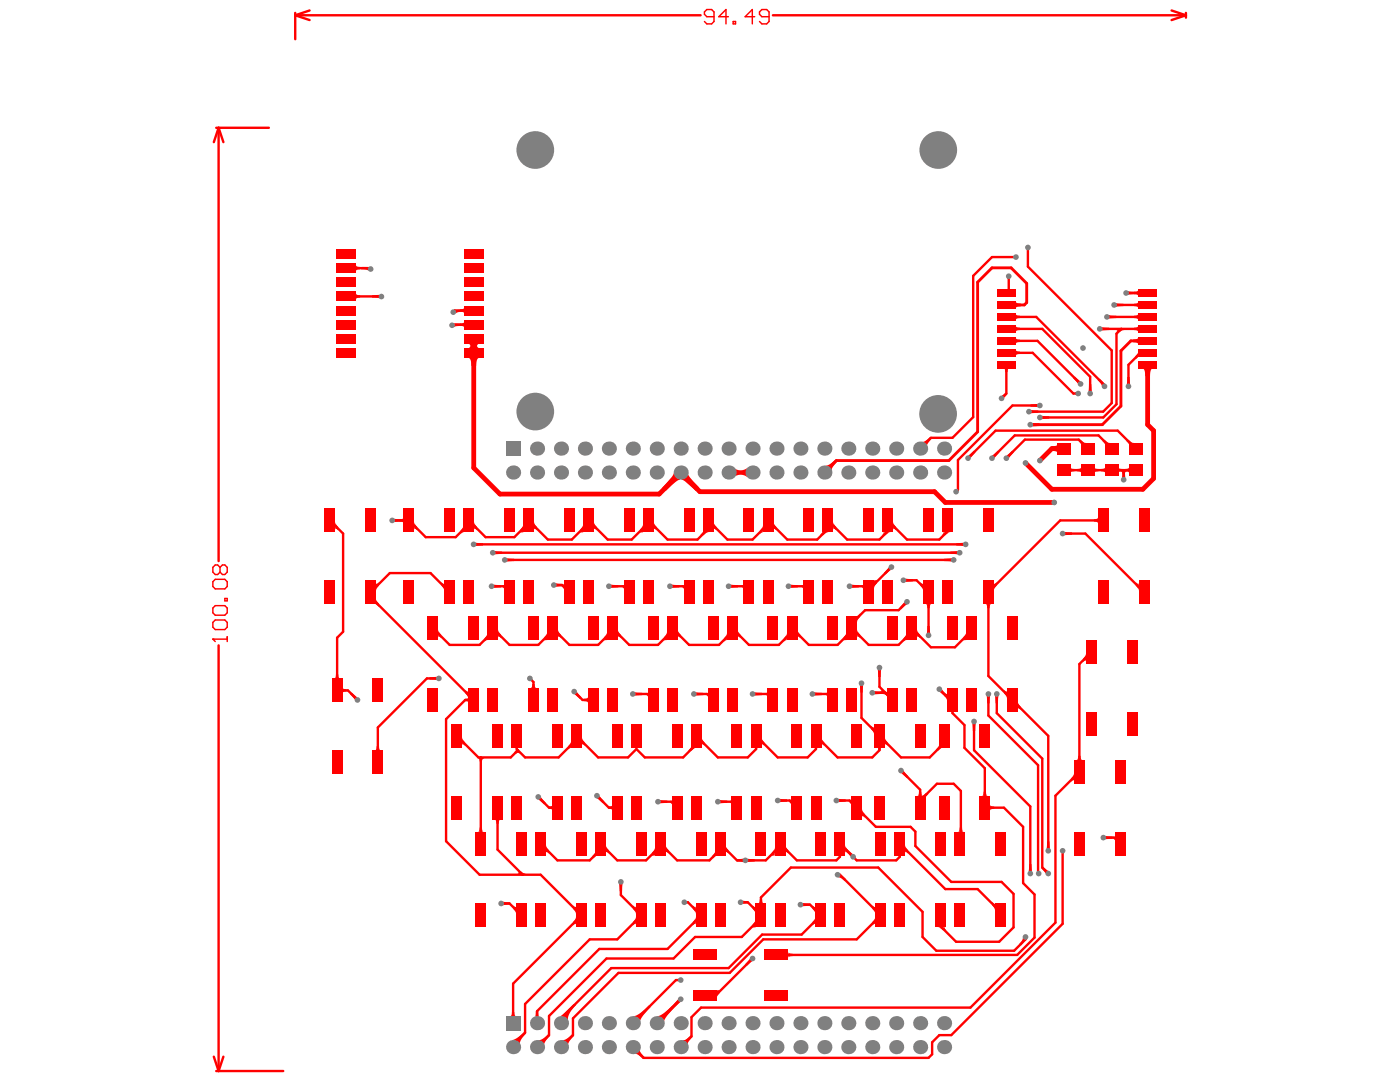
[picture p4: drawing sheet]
<svg xmlns="http://www.w3.org/2000/svg" width="279mm" height="216mm" viewBox="0 0 279 216" stroke-linecap="round" stroke-linejoin="round" font-family="sans-serif">
<g fill="#f00">
<path d="M67 134.6h.5l.1 .6 .3 .2h-1.2l.3-.2z"/>
<path d="M68.3 137.2l.2 .2 .7 .1v.5l-.7 .1-.2 .3z"/>
<path d="M69.9 138.5l.3-.3 1.1 .9-.5 .5z"/>
<path d="M72.2 53.3h1.4l-.1 .7a1.9 1.9 0 0 0-1.4-.3z"/>
<path d="M79.7 103.6l.6-.1 .3-.3v1.2l-.3-.2-.6-.1z"/>
<path d="M87.5 125.6l.1 .5 .4 .5v.7a.32 .32 0 0 0-.2-.3 .32 .32 0 0 0-.3 .2z"/>
<path d="M92.8 139.4l.7-.2v.9l-.7-.2z"/>
<path d="M92.9 137.7a.32 .32 0 0 0 .2 .3 .32 .32 0 0 0 .3-.2l.1 1.6-.2-.5-.4-.5z"/>
<path d="M91.8 64.5h.6l.2-.3v1.2l-.2-.3-.6-.1z"/>
<path d="M91.8 61.7l.6-.1 .2-.2v1.2l-.2-.3-.6-.1z"/>
<path d="M95.7 165.1h.5l.1 .7 .2 .2h-1.1l.2-.2z"/>
<path d="M97.3 126.3v1.4l-.6 .3a1.39 1.39 0 0 1 .4-1.2z"/>
<path d="M94.9 108.3l1.5 .1v.5l-1.5 .1z"/>
<path d="M100.4 179.9l1.3 .1v.5l-1.3 .2z"/>
<path d="M98.7 163.5h1.2l-.3 .3-.1 .6h-.4l-.1-.6z"/>
<path d="M99.4 125.6l.1 .5 .5 .5v.7a.32 .32 0 0 0-.2-.3 .32 .32 0 0 0-.4 .2z"/>
<path d="M98.8 109.9l1.4 .2v.4l-1.4 .2z"/>
<path d="M103 149.6l.5-.1 .2 .9-.4-.2-.3 .2-.4-.3z"/>
<path d="M107.4 207.5a2.1 2.1 0 0 0 1.5-.7l.5-.4 .3 .3a2.83 2.83 0 0 0-1.1 2z"/>
<path d="M106.9 201.8h.5l.2 1h-.8z"/>
<path d="M109 168.6l.1 .5 .4 .5v.7a.32 .32 0 0 0-.2-.3 .32 .32 0 0 0-.3 .2z"/>
<path d="M109.2 126v1.7l-.6 .1a1.38 1.38 0 0 1 .5-1.2z"/>
<path d="M111.4 125.6l.1 .5 .4 .5v.7a.32 .32 0 0 0-.2-.3 .32 .32 0 0 0-.3 .2z"/>
<path d="M110.9 116.3l1.3 .2v.5l-1.3 .1z"/>
<path d="M115 182.9v1.7a.2 .2 0 0 0-.2-.3 .2 .2 0 0 0-.2 .2l-.2 .1a1.39 1.39 0 0 1 .4-1.2z"/>
<path d="M114.6 138.6l.6-.6 .9 1.1-.4 .4z"/>
<path d="M120.9 168.6l.2 .5 .4 .5v.7a.32 .32 0 0 0-.2-.3 .32 .32 0 0 0-.4 .2z"/>
<path d="M121.2 126v1.7l-.6 .1a1.38 1.38 0 0 1 .4-1.2z"/>
<path d="M123.5 176.4h.8l-.2 1.4h-.4z"/>
<path d="M121.5 160.9l.6-.2v.9l-.6-.2z"/>
<path d="M123.3 125.6l.1 .5 .5 .5v.7a.32 .32 0 0 0-.3-.3 .32 .32 0 0 0-.3 .2z"/>
<path d="M126.7 210.3l1-1-.1 .1a2.52 2.52 0 0 0 1 1.5l-.3 .4a2.21 2.21 0 0 0-1.6-1z"/>
<path d="M126.9 182.9v1.7a.2 .2 0 0 0-.1-.3 .2 .2 0 0 0-.3 .2l-.2 .1a1.39 1.39 0 0 1 .5-1.2z"/>
<path d="M126.7 138.1l1.5 .1v.5l-1.5 .1z"/>
<path d="M135.3 199.4l.5 .5-1 1-.5-.4z"/>
<path d="M135.2 125.6l.2 .5 .4 .5v.7a.32 .32 0 0 0-.2-.3 .32 .32 0 0 0-.4 .2z"/>
<path d="M138.9 182.9v1.7a.2 .2 0 0 0-.2-.3 .2 .2 0 0 0-.2 .2l-.2 .1a1.39 1.39 0 0 1 .4-1.2z"/>
<path d="M137.9 148.7l1.2 .5-.5 .1-.6 .5h-.7l.6-.7z"/>
<path d="M138.9 138.1l1.4 .1v.5l-1.4 .1z"/>
<path d="M143 197.6l.6-.1a1.39 1.39 0 0 1-.4 1.3l-.2 .5z"/>
<path d="M144.8 168.6l.1 .5 .5 .5v.7a.32 .32 0 0 0-.3-.3 .32 .32 0 0 0-.3 .2z"/>
<path d="M145.1 126.3v1.4l-.6 .3a1.39 1.39 0 0 1 .4-1.2z"/>
<path d="M147.2 125.6l.1 .5 .5 .5v.7a.32 .32 0 0 0-.3-.3 .32 .32 0 0 0-.3 .2z"/>
<path d="M149.6 191.3l.5 .5-1.1 .9-.3-.3z"/>
<path d="M150.8 183.4v1.6l-.6 .1a1.38 1.38 0 0 1 .5-1.2z"/>
<path d="M149.2 171.3l1.4 .1v.5l-1.4 .1z"/>
<path d="M150.6 138.1l1.5 .1v.5l-1.5 .1z"/>
<path d="M157.3 189.9l.2 .3 .7 .1v.5l-.7 .1-.2 .2z"/>
<path d="M156.7 168.6l.2 .5 .4 .5v.7a.32 .32 0 0 0-.2-.3 .32 .32 0 0 0-.3 .2z"/>
<path d="M157.8 159.6l.1 .1 .1-.1v1l-.6-.7z"/>
<path d="M157 126.3v1.4l-.6 .3a1.39 1.39 0 0 1 .5-1.2z"/>
<path d="M159.1 125.6l.2 .5 .4 .5v.7a.32 .32 0 0 0-.2-.3 .32 .32 0 0 0-.4 .2z"/>
<path d="M162.7 182.9v1.7a.2 .2 0 0 0-.1-.3 .2 .2 0 0 0-.2 .2l-.2 .1a1.39 1.39 0 0 1 .4-1.2z"/>
<path d="M160.2 180.1l1.4 .2v.5l-1.4 .1z"/>
<path d="M164.8 92.9h.1a3.3 3.3 0 0 0 1.8-1.2l.4 .4a2.94 2.94 0 0 0-1.2 2z"/>
<path d="M168.7 168.6l.1 .5 .5 .5v.7a.32 .32 0 0 0-.3-.3 .32 .32 0 0 0-.3 .2z"/>
<path d="M169.7 159.6l.2 .1v-.1v1l-.5-.7z"/>
<path d="M169 126l-.1 1.7-.5 .1a1.38 1.38 0 0 1 .4-1.2z"/>
<path d="M174.7 182.9v1.7a.2 .2 0 0 0-.1-.3 .2 .2 0 0 0-.3 .2l-.2 .1a1.39 1.39 0 0 1 .4-1.2z"/>
<path d="M173.9 144.9a.32 .32 0 0 0 .2 .2 .32 .32 0 0 0 .3-.1l.1 1.6-.2-.5-.4-.6z"/>
<path d="M171.6 136.8h.7l-.1 1.4h-.5z"/>
<path d="M175.2 149.2h.7l-.1 .5h-.5z"/>
<path d="M176.9 138.1l.1 .1 .1-.1v1l-.6-.7z"/>
<path d="M175.8 137.7l1.1 .4 .3 .3-.3 .4-.9-.3-.4-.5h.1a.18 .18 0 0 0 .2-.1 .18 .18 0 0 0-.1-.2z"/>
<path d="M175.1 133.6h.8l-.1 1.5h-.5z"/>
<path d="M176.1 106.2h1.7l-.5 .2-.6 .4h-.7a.32 .32 0 0 0 .3-.2 .32 .32 0 0 0-.1-.4z"/>
<path d="M180.6 168.6l.2 .5 .4 .5v.7a.32 .32 0 0 0-.2-.3 .32 .32 0 0 0-.4 .2z"/>
<path d="M179.9 154.3l.5-.5 .9 1.1-.3 .3z"/>
<path d="M180.9 126.3v1.4l-.6 .3a1.39 1.39 0 0 1 .5-1.2z"/>
<path d="M180.7 115.4l1.5 .1v.5l-1.5 .2z"/>
<path d="M183.4 158h.5l.1 .6 .2 .2h-1.2l.3-.2z"/>
<path d="M183 125.6l.2 .5 .4 .5v.7a.32 .32 0 0 0-.2-.3 .32 .32 0 0 0-.4 .2z"/>
<path d="M185.1 124.9h.4l.2 1.4h-.8z"/>
<path d="M184 88.2h.1a2.52 2.52 0 0 0 1.5-1l.4 .3a2.52 2.52 0 0 0-1 1.5v.1z"/>
<path d="M187.1 185h1.7a.19 .19 0 0 0-.3 .2 .19 .19 0 0 0 .2 .2l.1 .2a1.39 1.39 0 0 1-1.2-.4z"/>
<path d="M187.3 148.5l1 .7-.4 .1-.7 .5-.4-.2 .5-.7z"/>
<path d="M188.4 138.2a.32 .32 0 0 0 .3 .2 .32 .32 0 0 0 .3-.1v1.6l-.1-.5-.5-.6z"/>
<path d="M187.5 138.1l.5-.5 .9 1.1-.3 .3z"/>
<path d="M188.5 111.5l1.4-.1v.7l-1.4-.1z"/>
<path d="M188.1 106.2h1.6l-.5 .2-.5 .4h-.7a.32 .32 0 0 0 .3-.2 .32 .32 0 0 0-.1-.4z"/>
<path d="M191.5 165.1h.5l.1 .7 .3 .2h-1.2l.2-.2z"/>
<path d="M192.8 126v1.7l-.5 .1a1.38 1.38 0 0 1 .4-1.2z"/>
<path d="M190.9 108.4l1.4-.1v.7l-1.4-.1z"/>
<path d="M196.3 158h.5l.1 .6 .2 .2h-1.2l.3-.2z"/>
<path d="M198 180l.4 .3h.2v1.4l-.2-.5-.4-.6z"/>
<path d="M200.4 137.7a.32 .32 0 0 0 .2 .3 .32 .32 0 0 0 .4-.2v1.6l-.2-.5-.4-.5z"/>
<path d="M200.2 73.4h1.2l-.2 .2-.1 .6h-.5l-.1-.6z"/>
<path d="M204.1 187.1l.6 .4-.9 1.1-.4-.2 .1-.2a1.39 1.39 0 0 0 .6-1.1z"/>
<path d="M202.7 69.8l.2 .3 .7 .1v.4l-.7 .1-.2 .3z"/>
<path d="M202.7 65l.2 .3 .7 .1v.5l-.7 .1-.2 .2z"/>
<path d="M202.7 60.2l.3 .3 .7 .1v.5a.92 .92 0 0 0-.9 .3z"/>
<path d="M207.8 173.3l.4-.4 1 .8-.6 .6z"/>
<path d="M208 82.9l1.4 .2v.4l-1.4 .2z"/>
<path d="M206 84.4h1.5v.6l-1.5 .1z"/>
<path d="M205.8 81.8l1.4 .1v.5l-1.4 .1z"/>
<path d="M205.7 80.7l1.4-.2v.8l-1.4-.1z"/>
<path d="M209.9 89h.8l.3-.3v1.6l-.3-.2-.8-.1z"/>
<path d="M216.7 130.3v1.7a.2 .2 0 0 0-.1-.2 .2 .2 0 0 0-.2 .1l-.2 .2a1.39 1.39 0 0 1 .4-1.2z"/>
<path d="M215.2 88l.5-.3 .6 .6h.4l-.9 .7a.59 .59 0 0 0-.3-.7z"/>
<path d="M218.3 103.6l.6-.1 .2-.3v1.2l-.2-.2-.6-.1z"/>
<path d="M219 75.8l.5-.2 .9 .9-.5 .5-.2-.5z"/>
<path d="M217.3 76.7h.5l.1 1.4h-.7z"/>
<path d="M222.7 65.9l1.1-.5 .6 .5-.5 .1-.4 .3h-.7l.1-.1a.18 .18 0 0 0 .1-.2 .18 .18 0 0 0-.3-.1z"/>
<path d="M221.3 62.9l1.5 .1v.5l-1.5 .1z"/>
<path d="M222.8 60.5l1.4 .1v.5l-1.4 .1z"/>
<path d="M224.8 88l.4-.3 .7 .6h.4l-1 .7a.59 .59 0 0 0-.2-.7z"/>
<path d="M225 75.2h.4l.2 1.5h-.8z"/>
<path d="M226.3 65.4l.6-.1 .2-.3v1.2l-.2-.2-.6-.1z"/>
<path d="M226.3 60.6l.6-.1 .2-.2v1.1l-.2-.2-.6-.1z"/>
<path d="M226.3 58.2l.6-.1 .2-.2v1.2l-.2-.3-.6-.1z"/>
<path d="M225.2 58.1l1.4 .1v.5l-1.4 .1z"/>
<path d="M66.9 104.1l.2 .5 .4 .5v.7a.32 .32 0 0 0-.2-.3 .32 .32 0 0 0-.4 .2z"/>
<path d="M75 116.3a.2 .2 0 0 0 .2 .2 .2 .2 0 0 0 .2-.1l.2-.2a1.39 1.39 0 0 1-.4 1.2l-.2 .5z"/>
<path d="M75 119.4l.1 .4 .5 .6v.7l-.7-.6h-.3z"/>
<path d="M82.7 104.1l.1 .5 .5 .5v.7a.32 .32 0 0 0-.3-.3 .32 .32 0 0 0-.3 .2z"/>
<path d="M88.1 116.2a.32 .32 0 0 0 .2 .3 .32 .32 0 0 0 .4-.1v1.5l-.2-.5-.4-.5z"/>
<path d="M92.2 147.1l.2 .5 .4 .5v.7a.32 .32 0 0 0-.2-.3 .32 .32 0 0 0-.4 .2z"/>
<path d="M92.5 104.8v1.4l-.6 .3a1.39 1.39 0 0 1 .5-1.2z"/>
<path d="M95.5 151.4l.5-.5 .7 .5-.4 .1-.1 .4h-.5v-.4z"/>
<path d="M102.4 180.7a.32 .32 0 0 0 .3 .3 .32 .32 0 0 0 .3-.2v1.6l-.1-.5-.5-.5z"/>
<path d="M103.3 173.9h.7l.4 .3 .5 .1-.6 .5-1-.5a.18 .18 0 0 0 .2-.1 .18 .18 0 0 0-.1-.2z"/>
<path d="M104.4 104.6v1.6l-.5 .1a1.38 1.38 0 0 1 .4-1.2z"/>
<path d="M107.5 159.6l.5-.5 .9 1.1-.3 .3z"/>
<path d="M106.6 104.1l.1 .5 .5 .5v.7a.32 .32 0 0 0-.3-.3 .32 .32 0 0 0-.3 .2z"/>
<path d="M112 116.9l.4-.3 .1 .1 .1-.1v1z"/>
<path d="M114.4 180.7a.32 .32 0 0 0 .2 .3 .32 .32 0 0 0 .4-.2v1.6l-.2-.5-.4-.5z"/>
<path d="M116.5 139.4l.6-.1 .2-.2v1.2l-.2-.3-.6-.1z"/>
<path d="M116.1 147.1l.2 .5 .4 .5v.7a.32 .32 0 0 0-.2-.3 .32 .32 0 0 0-.4 .2z"/>
<path d="M116.4 104.6v1.6l-.6 .1a1.38 1.38 0 0 1 .4-1.2z"/>
<path d="M118.8 169.8l.7 .9a.6 .6 0 0 0-.8 .3l-.3 .3-.2-.5 .5-.6z"/>
<path d="M119.2 159.3l.5-.5 .9 1.1-.3 .4z"/>
<path d="M118.5 104.1l.2 .5 .4 .5v.7a.32 .32 0 0 0-.2-.3 .32 .32 0 0 0-.4 .2z"/>
<path d="M121.9 116.6l1.5 .1v.5l-1.5 .1z"/>
<path d="M126.3 180.7a.32 .32 0 0 0 .3 .3 .32 .32 0 0 0 .3-.2v1.6l-.1-.5-.5-.5z"/>
<path d="M128.3 104.6v1.6l-.5 .1a1.38 1.38 0 0 1 .4-1.2z"/>
<path d="M130.7 169v1.7l-.6 .1a1.38 1.38 0 0 1 .5-1.2z"/>
<path d="M130.5 104.1l.1 .5 .4 .5v.7a.32 .32 0 0 0-.2-.3 .32 .32 0 0 0-.3 .2z"/>
<path d="M134.1 116.6l1.5 .1v.5l-1.5 .1z"/>
<path d="M138.3 180.7a.32 .32 0 0 0 .2 .3 .32 .32 0 0 0 .3-.2l.1 1.6-.2-.5-.4-.5z"/>
<path d="M140 147.1l.2 .5 .4 .5v.7a.32 .32 0 0 0-.2-.3 .32 .32 0 0 0-.4 .2z"/>
<path d="M142.7 169.8l.7 .9a.6 .6 0 0 0-.8 .3l-.3 .3-.2-.5 .5-.6z"/>
<path d="M142.4 104.1l.2 .5 .4 .5v.7a.32 .32 0 0 0-.2-.3 .32 .32 0 0 0-.4 .2z"/>
<path d="M145.8 116.6l1.5 .1v.5l-1.5 .1z"/>
<path d="M150.2 180.7a.32 .32 0 0 0 .2 .3 .32 .32 0 0 0 .4-.2v1.6l-.1-.5-.5-.5z"/>
<path d="M154.6 169v1.7l-.6 .1a1.38 1.38 0 0 1 .5-1.2z"/>
<path d="M154.4 104.1l.1 .5 .4 .5v.7a.32 .32 0 0 0-.2-.3 .32 .32 0 0 0-.3 .2z"/>
<path d="M157.8 116.6l1.4 .1v.5l-1.4 .1z"/>
<path d="M162.2 180.7a.32 .32 0 0 0 .2 .3 .32 .32 0 0 0 .3-.2v1.6l-.1-.5-.4-.5z"/>
<path d="M163.9 147.1l.2 .5 .4 .5v.7a.32 .32 0 0 0-.2-.3 .32 .32 0 0 0-.4 .2z"/>
<path d="M166.3 104.1l.1 .5 .5 .5v.7a.32 .32 0 0 0-.2-.3 .32 .32 0 0 0-.4 .2z"/>
<path d="M164.2 105.7l1.2 .5-.5 .1-.6 .5h-.7l.6-.7z"/>
<path d="M168.8 169.8l.3-.3 1.1 .9-.5 .5z"/>
<path d="M174.1 180.7a.32 .32 0 0 0 .2 .3 .32 .32 0 0 0 .4-.2v1.6l-.2-.5-.4-.5z"/>
<path d="M172 161.4l.2 .5 .4 .6v.6a.32 .32 0 0 0-.2-.2 .32 .32 0 0 0-.4 .1z"/>
<path d="M174.4 115.8l.6-.1a1.38 1.38 0 0 1-.4 1.2l-.2 .6z"/>
<path d="M176.6 147.1l.1 .5 .5 .5v.7a.32 .32 0 0 0-.3-.3 .32 .32 0 0 0-.3 .2z"/>
<path d="M177.3 113.2l.6 .5-1.2 .9-.3-.3z"/>
<path d="M178.2 104.1l.2 .5 .4 .5v.7a.32 .32 0 0 0-.2-.3 .32 .32 0 0 0-.3 .2z"/>
<path d="M180.4 120.1l.6 .5-1.1 1-.4-.4z"/>
<path d="M183.7 158.8h.5l.6-.6 .5 .2-.6 .7v.4z"/>
<path d="M183.7 116.2a.32 .32 0 0 0 .2 .3 .32 .32 0 0 0 .3-.1v1.5l-.1-.5-.4-.5z"/>
<path d="M184.7 120.6h1.2l-.3 .2-.1 .6h-.4l-.1-.6z"/>
<path d="M196.9 138.9h.7l-.1 1.4h-.5z"/>
<path d="M196.7 120.6h1.2l-.3 .2-.1 .6h-.5l-.1-.6z"/>
<path d="M198.6 138.9h.7l-.1 1.4h-.5z"/>
<path d="M198.3 116.3a.2 .2 0 0 0 .1 .2 .2 .2 0 0 0 .3-.1l.2-.2a1.39 1.39 0 0 1-.4 1.2l-.2 .5z"/>
<path d="M200 78.9l.7-.5 .3 .3-.6 .7z"/>
<path d="M198 90.9l1.1-1 .4 .4-1 1.1z"/>
<path d="M203.1 139.9l.1 .5 .5 .6v.7a.32 .32 0 0 0-.3-.3 .32 .32 0 0 0-.3 .1z"/>
<path d="M202.7 67.4l.2 .3 .7 .1v.5h-.7l-.2 .3z"/>
<path d="M202.7 62.6l.2 .3 .7 .1v.5l-.7 .1-.2 .2z"/>
<path d="M214.4 154.2v1.7a.2 .2 0 0 0-.2-.2 .2 .2 0 0 0-.2 .1l-.2 .2a1.39 1.39 0 0 1 .4-1.3z"/>
<path d="M215.2 150.8h.5v.6l.3 .2h-1.2l.3-.2z"/>
<path d="M215 93.6l.6-.1 .2-.3v1.2l-.2-.3-.6-.1z"/>
<path d="M213.6 93.2l.2 .3 .6 .1v.4l-.6 .1-.2 .3z"/>
<path d="M214.2 75.5l.3-.4 1.1 1-.5 .5z"/>
<path d="M219.7 93.6l.7-.1 .2-.3v1.2l-.2-.3-.7-.1z"/>
<path d="M218.4 93.2l.2 .3 .6 .1v.4l-.6 .1-.2 .3z"/>
<path d="M223.2 93.2l.2 .3 .6 .1v.4l-.6 .1-.2 .3z"/>
<path d="M224 93.9h.5l.1 1.4h-.7z"/>
<path d="M226.7 116.2a.32 .32 0 0 0 .2 .3 .32 .32 0 0 0 .3-.1l.1 1.5-.2-.5-.4-.5z"/>
<path d="M226.3 63l.6-.1 .2-.3v1.2l-.2-.2-.6-.1z"/>
<path d="M226.2 67.7a.92 .92 0 0 0 .9-.3v1.3l-.2-.3-.7-.1z"/>
<path d="M227.1 70l.7 1a.57 .57 0 0 0-.8 .3l-.3 .3-.1-.5 .5-.6z"/>
<path d="M71 58.5l.3 .3 .6 .1v.5l-.6 .1-.3 .2z"/>
<path d="M71 52.9l.3 .3 .6 .1v.4l-.6 .1-.3 .3z"/>
<path d="M75.2 148.9h.4l.1 .6 .3 .2h-1.2l.3-.2z"/>
<path d="M85.7 135.1l1.5-.1v.7l-1.5-.1z"/>
<path d="M78.7 103.5l1.4 .1v.5l-1.4 .1z"/>
<path d="M74.3 58.9l1.4-.1v.7l-1.5-.1z"/>
<path d="M102.2 201.9h.4l.1 .7 .3 .2h-1.2l.3-.2z"/>
<path d="M101.2 111.4l1.4 .1v.5l-1.4 .1z"/>
<path d="M93.4 71.4h2.3a1.02 1.02 0 0 0-.7 1.3v.3h-.9a1.57 1.57 0 0 0-.6-1.6z"/>
<path d="M93.4 68.6h2.3a1.02 1.02 0 0 0-.7 1.3v.3h-.9a1.57 1.57 0 0 0-.6-1.6z"/>
<path d="M94.1 67.9h.9a1.58 1.58 0 0 0 .6 1.6h.1h-2.3a1.02 1.02 0 0 0 .7-1.3z"/>
<path d="M90.6 64.5h1.4l.1 .5-1.4 .3z"/>
<path d="M90.8 61.8l1.5-.1 .1 .5-1 .1-.5 .3z"/>
<path d="M112.2 207.5a2.1 2.1 0 0 0 1.5-.7l.5-.4 .3 .3a2.83 2.83 0 0 0-1.1 2z"/>
<path d="M109.6 160.9l.6-.2v.9l-.6-.2z"/>
<path d="M106.2 136.5h.5l.1 .6 .3 .2h-1.2l.2-.2z"/>
<path d="M132.9 168.6l.1 .5 .4 .5v.7a.32 .32 0 0 0-.2-.3 .32 .32 0 0 0-.3 .2z"/>
<path d="M131.7 159.6l1.5 .1v.5l-1.5 .1z"/>
<path d="M133.1 126v1.7l-.6 .1a1.38 1.38 0 0 1 .5-1.2z"/>
<path d="M136.2 207.6h.1a2.52 2.52 0 0 0 1.5-1l.4 .4a2.52 2.52 0 0 0-1 1.4v.1z"/>
<path d="M148.2 179.7l1 .1v.5l-1 .1z"/>
<path d="M147.1 171.4l1.3-.1v.8l-1.3-.2z"/>
<path d="M143.7 159.6l1.4 .1v.5l-1.4 .1z"/>
<path d="M136 95.7l1.3-1.3 .5 1 1.7 1.9-.7 .7-2.1-2z"/>
<path d="M151.6 179.5h.5l.1 .6 .3 .2h-1.2l.2-.2z"/>
<path d="M155.6 159.4l1.5 .1v.5l-1.5 .1z"/>
<path d="M162.6 138.1l1.4 .1v.5l-1.4 .1z"/>
<path d="M167.3 159.4l1.5 .1v.5l-1.5 .1z"/>
<path d="M174.5 137.9l1.4 .1v.5l-1.4 .1z"/>
<path d="M171.1 125.6l.1 .5 .5 .5v.7a.32 .32 0 0 0-.3-.3 .32 .32 0 0 0-.3 .2z"/>
<path d="M170.6 123a.48 .48 0 0 0 .7-.3l.4-.3a1.51 1.51 0 0 1-.5 1.3l-.1 .5z"/>
<path d="M194 144.4h.8l-.2 1.4h-.4z"/>
<path d="M189.7 110.1l1.4-.2v.8l-1.4-.2z"/>
<path d="M205.4 172.4h.5l.1 1.5h-.7z"/>
<path d="M209 167.9h.4l.2 1.4h-.8z"/>
<path d="M197.6 160.6l.2 .2 .6 .1v.5l-.6 .1-.2 .3z"/>
<path d="M212.5 106.1l1.4 .1v.5l-1.4 .1z"/>
<path d="M220 88l.4-.3 .7 .6h.4l-.9 .7a.59 .59 0 0 0-.3-.7z"/>
<path d="M219.9 65.3l1.4 .1v.5l-1.4 .1z"/>
<path d="M227.8 73.4h2.4a1.02 1.02 0 0 0-.7 1.3v.4h-.9a1.57 1.57 0 0 0-.6-1.7z"/>
<path d="M98.5 116.6l1.5 .1v.5l-1.5 .1z"/>
<path d="M94.6 104.1l.2 .5 .4 .5v.7a.32 .32 0 0 0-.2-.3 .32 .32 0 0 0-.4 .2z"/>
<path d="M111.8 202.8l2.7-2.4 .5 .1a4 4 0 0 0-1.7 3.4z"/>
<path d="M114 147.8v1.4l-.6 .3a1.39 1.39 0 0 1 .5-1.2z"/>
<path d="M131.2 202.8l1.2-.6 1.8-1.6 .4 .4-1.6 1.9-.5 1.2z"/>
<path d="M126.4 202.8l1.2-.5 1.9-1.7 .3 .4-1.6 1.8-.5 1.3z"/>
<path d="M140.3 105.7l1.2 .5-.5 .1-.6 .5h-.7l.6-.7z"/>
<path d="M145.4 94l2.5-.1 1.2-.5v1.8l-1.2-.5-2.5-.2z"/>
<path d="M146.5 93.4l1.2 .5 2.5 .1v.5l-2.5 .2-1.2 .5z"/>
<path d="M152 147.1l.1 .5 .4 .5v.7a.32 .32 0 0 0-.2-.3 .32 .32 0 0 0-.3 .2z"/>
<path d="M152.2 104.8v1.4l-.5 .3a1.39 1.39 0 0 1 .4-1.2z"/>
<path d="M167.7 174.5l1.1 .9-.2 .4-.2-.1a1.39 1.39 0 0 0-1.1-.6z"/>
<path d="M170 116.6l1.4 .1v.5l-1.4 .1z"/>
<path d="M193.2 90.9l1.1-1 .4 .4-.9 1.1z"/>
<path d="M200.9 90.9l1.1-1 .3 .4-.9 1.1z"/>
<path d="M220.6 166.8l1.5 .1v.5l-1.5 .1z"/>
<path d="M224.5 93.6l.6-.1 .2-.3v1.2l-.2-.3-.6-.1z"/>
<path d="M223.5 94l.8-.4 .7 .4-.4 .2-.1 .4h-.5l-.1-.4z"/>
<path d="M102.2 207.5a4.8 4.8 0 0 0 2.4-1.6l.4 .3a2.77 2.77 0 0 0-1.2 2.4z"/>
<path d="M134.4 94.4l1.3 1.3-1 .5-1.8 1.8-.7-.7 1.9-2.2z"/>
</g>
<g fill="none" stroke="#f00" stroke-width=".48">
<path d="M58.9 2.6v5.2M58.9 3l2.9 1M58.9 3h80.9M61.8 2.1l-2.9 .9M154.2 3h82.5M233.8 2.1l2.9 .9M236.7 2.6v.9M236.7 3l-2.9 1M43.1 25.5h10.6M43.6 25.5l1 2.9M43.6 25.5l-.9 2.9M43.6 25.5v86.5"/>
<path d="M69.1 53.5h4.7l.2 .2M69.1 59.1l7 .1M201.3 55.1v2.9l-.5 .5M202.8 51.3h-4.8l-3.8 3.7v28.2l-4.1 4.2h-4.3l-2.2 2.1M205.1 49.4v3.8l16.8 16.7v10.5l-1.7 1.7h-14.9M224.7 58.5h4.3M94.5 64.8h-4.2l-.1 .1M94.5 62h-3.7l-.3 .3M200.8 70.4h5.3l8.1 8.1h1M200.8 63.2h6l13.6 13.7v.2M200.8 72.8v5.7l-.9 1M200.8 65.6h7.2l9.6 9.6v3.3"/>
<path d="M200.8 68h6.3l8.6 8.6M219.5 65.6h9.5M220.9 63.2h8.1M222.3 60.8h6.7M223.8 65.6l-1 1v14.1l-2.6 2.6h-12.7M229 70.4h-1.4l-2.4 2.4v4.3M145.4 94.3h4.8M207.5 80.9h-5.4l-10.9 10.9v5.9l-.4 .4M212.3 93.8h14.3M217.1 89.5l-1.8-1.8h-10.8l-3.7 3.7M221.9 89.5l-2.7-2.6h-16.7l-4.5 4.5M224.3 93.8v1.9"/>
<path d="M226.6 89.5l-3.5-3.6h-24.4l-5.5 5.5M65.8 103.8l2.7 2.7v19.6l-1.2 1.1v10.6h2.1l1.9 1.9M78.3 103.8h3.3l3.4 3.4h5.9l2.7-2.6v-.8l3.3 3.4h5.8l2.8-2.9M89.7 118.2l-3.8-3.8h-8.1l-3.8 3.8v.9l20.5 20.6h-1.7l-3.8 3.8v24.4l6.7 6.6h12.2l8.1 8.2-13.6 13.6v7.9M94.5 108.6h98.2M98.1 117h2.4l1.2 1.2M98.3 110.3h93.2M100.7 111.7h89.6M110.5 116.7h1.7l1.4 1.5M121.5 117h2.9l1.2 1.2M133.7 117h2.6l1.2 1.2M145.4 117h2.9l1.2 1.2"/>
<path d="M157.4 117h2.8l1.2 1.2M177.9 113.2l-4.5 4.5v.5l-1.2-1.2h-2.7M177.9 113.2h.1M180.3 115.8h2.6l2.4 2.4v8.6M189.1 103.8v2.2l-1.6 1.7h-6.5l-3.8-3.9v2.2l-1.7 1.7h-6.4l-3.9-3.9v1.7l-2.1 2.2h-6l-3.8-3.9v.8l-3.1 3.1h-5l-3.9-3.9v1.7l-2.1 2.2h-6l-3.8-3.9v.5l-3.3 3.4h-4.8l-3.8-3.9v.5l-3.4 3.4h-4.8l-3.5-3.6M212.1 106.5h4.5l11.7 11.7M220.2 103.8h-8.6l-14.3 14.4v16.7l11.9 11.9v23M43.6 128.8v84.9M87.6 135.4h-2.4l-9.8 9.8v6.9M105.7 135.4l.8 .7v3.6M114.6 138l1.7 1.7h2.1M126.3 138.5h2.9l1.2 1.2"/>
<path d="M138.5 138.5h2.6l1.2 1.2M150.2 138.5h2.9l1.1 1.2M162.1 138.5h2.9l1.2 1.2M170 125.3l3.4 3.4h5.9l2.7-2.6v-.8l3.8 3.9h4.8l3.3-3.4v-.5M171.9 136.3v7l7.9 7.8h5.7l2.9-2.8v-1.5M174.1 138.2h2.6M175.5 133.2v3.8l2.6 2.7M181 120.1l-1.7 1.7h-6.7l-2.6 2.6v1.4l-2.8 2.9h-5.8l-3.3-3.4v.8l-2.7 2.6h-5.9l-3.4-3.4v.8l-2.6 2.6h-6l-3.3-3.4v.5l-2.9 2.9h-5.7l-3.4-3.4v.5l-2.8 2.9h-5.8l-3.3-3.4v.5l-2.9 2.9h-5.7l-3.4-3.4v.8l-2.6 2.6h-6l-3.3-3.4M187.5 137.5l2.1 2.2h.5v2.6l2.4 2.4v4.5l4 4.1v7.9h3.9l3.8 3.8v11.2l2.3 2.3v8.6l-3.5 3.4h-48M197.3 138.5v4.3l9.9 9.9v21.5l.1 .1M198.9 138.5v3.8l9.1 9.1v21.7l1.2 1.2M217.8 130.1l-2.4 2.4v21.5l-4.8 4.8v25.3l-16.9 17h-53.8l-1.9 1.9v3.8l-2.1 2.1"/>
<path d="M91.2 146.8l4.3 4.3h6.4l1.5-1.4M96 151.1v17.2M103.1 146.8v2.7l1.7 1.6h6.7l3.1-3.1h.5v-1.2l4.3 4.3h5.9l1.7-1.6 1.7 1.6h7.6l2.7-2.6v-1.7l4.3 4.3h5.9l1.7-1.6v-2.7l4.3 4.3h6l1.7-1.6v-2.7l4.3 4.3h6.9l1.4-1.4v-2.9M107.4 159l2.2 2.2h1.6M119.1 158.8l2.4 2.4h1.7M131.3 160h2.6l1.2 1.2M143.3 160h2.6l1.2 1.2M155.2 159.7h2.4l1.4 1.5M166.9 159.7h2.6l5.3 5.3h6.9l1 .9v2.9l7.1 7.2h10.1l2.4 2.4v6.7l-2.9 2.8h-8.6l-3.1-3.1v-2.1M179.8 153.8l3.8 3.8v3.6M183.6 159.7l3.4-3.3h3.3l1.5 1.4v10.3l-.3 .2M194.4 144v5.7l11.2 11.2v13.4"/>
<path d="M99.3 161.2v8.3l5 5M107.9 168.3l3.3 3.4h6.5l2.1-2.2v-1.2l3.4 3.4h5.7l2.9-2.9v-.5l3.3 3.4h6.5l2.1-2.2v-1.2l3.4 3.4h5.7l2.9-2.9v-.5l3.3 3.4h7.9l.7-.7v-2.7l3.4 3.4h7.9l.7-.7v-2.7l9.1 9.1h6.4l4.5 4.5v.8M123.9 176v2.6l4.1 4.1-4.8 4.7h-5.5l-12.9 12.9v5.8l-2.4 2.4v.4M167.2 174.5h.4l8.2 8.2-4.8 4.7h-18.7l-6.7 6.7h-22.2l-9.1 9.1v3.3l-2.3 2.4M212.1 169.8v14.5l-22.3 22.2h-2.3l-1.5 1.5v2.4l-.7 .7h-56.9l-2.1-2.2M220.2 167.1h2.1l1.2 1.2M100 180.3h1.7l2.4 2.4M135.9 195.6h-1l-8.6 8.6M136.6 180h.7l2.6 2.7-6.7 6.7h-13.6l-12.4 12.4v2.4M147.8 180h1.4l2.7 2.7v-3.6l5.9-6h17.5l8.8 8.8v5.1l2.8 2.7h15.5l2.3-2.3v-.4M150.2 191.3l-7.4 7.4h-2.2M151.9 183.1l-3.9 3.9h-9.3l-4.3 4.3h-13.4l-11.4 11.4v3.8l-2.4 2.4"/>
<path d="M159.7 180.5h2l2.1 2.2-3.8 3.8h-7.9l-6.7 6.7h-23.4l-10 10v1M42.7 210.8l.9 2.9M43.1 213.7h13.4M44.6 210.8l-1 2.9"/>
</g>
<path d="M200.8 60.8h3.6l.5-.4v-3.8l-3.1-3.2h-3.8l-2.9 2.9v29.9l-5.7 5.7h-22.5l-2.4 2.4M229 68h-3.3l-2 2v11l-3.7 3.7h-14.4M135.9 199.4l-4.8 4.8" fill="none" stroke="#f00" stroke-width=".57"/>
<path d="M94.5 67.6v25.8l5.3 5.2h31.8l4.3-4.3 3.8 3.8h46.8l2.2 2.2h21.7M229 72.8v11.9l1.2 1.2v9.6l-2.1 2.1h-18.2l-5.2-5.2M212.3 89.5h-2.4l-2.4 2.4" fill="none" stroke="#f00" stroke-width=".96"/>
<g fill="none" stroke="#f00" stroke-width=".29">
<path d="M142.5 3.3h-1.4l-.5-.4v-.5l.5-.5h.9l.5 .5v1.9l-.5 .5h-.9l-.5-.5M145.4 3.3h-1.9l1.4-1.4v2.9M146.3 4.3h.5v.5h-.5zM150.6 3.3h-1.9l1.4-1.4v2.9M153.5 3.3h-1.4l-.5-.4v-.5l.5-.5h.9l.5 .5v1.9l-.5 .5h-.9l-.5-.5M42.5 116.1l.5-.5h1.9l.4 .5v.9l-.4 .5h-1.9l-.5-.5zM43.9 113.2l.5-.5h.5l.4 .5v1l-.4 .4h-.5l-.5-.4M43.9 113.2l-.5-.5h-.4l-.5 .5v1l.5 .4h.4l.5-.4M43.9 113.2v1M44.9 119.4h.4v.5h-.4zM42.5 127.5h.1M42.5 121.3l.5-.5h1.9l.4 .5v1l-.4 .5h-1.9l-.5-.5z"/>
<path d="M42.5 124.2l.5-.5h1.9l.4 .5v.9l-.4 .5h-1.9l-.5-.5zM42.5 127.5h2.8M42.5 127.5l.5 .5M45.3 127.1v.9"/>
</g>
<g fill="#808080">
<circle cx="201.3" cy="55.1" r=".56"/>
<circle cx="202.8" cy="51.3" r=".56"/>
<circle cx="205.1" cy="49.4" r=".56"/>
<circle cx="190.8" cy="98.1" r=".56"/>
<circle cx="225.2" cy="77.1" r=".56"/>
<circle cx="106.8" cy="82.1" r="3.8"/>
<circle cx="106.8" cy="29.9" r="3.8"/>
<circle cx="187.3" cy="29.9" r="3.8"/>
<circle cx="187.2" cy="82.6" r="3.8"/>
<circle cx="220.4" cy="77.1" r=".56"/>
<circle cx="224.7" cy="58.5" r=".56"/>
<circle cx="224.3" cy="95.7" r=".56"/>
<circle cx="199.9" cy="79.5" r=".56"/>
<circle cx="90.5" cy="62.3" r=".56"/>
<circle cx="100" cy="180.3" r=".56"/>
<circle cx="71.3" cy="139.7" r=".56"/>
<circle cx="87.6" cy="135.4" r=".56"/>
<circle cx="105.7" cy="135.4" r=".56"/>
<circle cx="135.9" cy="199.4" r=".56"/>
<circle cx="135.9" cy="195.6" r=".56"/>
<circle cx="220.9" cy="63.2" r=".56"/>
<circle cx="219.5" cy="65.6" r=".56"/>
<circle cx="217.6" cy="78.5" r=".56"/>
<circle cx="215.7" cy="76.6" r=".56"/>
<circle cx="215.2" cy="78.5" r=".56"/>
<circle cx="216.1" cy="69.4" r=".56"/>
<circle cx="207.5" cy="83.3" r=".56"/>
<circle cx="205.3" cy="82.1" r=".56"/>
<circle cx="205.6" cy="84.7" r=".56"/>
<circle cx="207.5" cy="80.9" r=".56"/>
<circle cx="222.3" cy="60.8" r=".56"/>
<circle cx="204.7" cy="92.4" r=".56"/>
<circle cx="207.5" cy="91.9" r=".56"/>
<circle cx="200.8" cy="91.4" r=".56"/>
<circle cx="198" cy="91.4" r=".56"/>
<circle cx="193.2" cy="91.4" r=".56"/>
<circle cx="185.3" cy="126.8" r=".56"/>
<circle cx="187.5" cy="137.5" r=".56"/>
<circle cx="179.8" cy="153.8" r=".56"/>
<circle cx="174.1" cy="138.2" r=".56"/>
<circle cx="150.2" cy="191.3" r=".56"/>
<circle cx="148.8" cy="171.7" r=".56"/>
<circle cx="123.9" cy="176" r=".56"/>
<circle cx="107.4" cy="159" r=".56"/>
<circle cx="98.1" cy="117" r=".56"/>
<circle cx="136.6" cy="180" r=".56"/>
<circle cx="119.1" cy="158.8" r=".56"/>
<circle cx="114.6" cy="138" r=".56"/>
<circle cx="110.5" cy="116.7" r=".56"/>
<circle cx="147.8" cy="180" r=".56"/>
<circle cx="131.3" cy="160" r=".56"/>
<circle cx="126.3" cy="138.5" r=".56"/>
<circle cx="121.5" cy="117" r=".56"/>
<circle cx="159.7" cy="180.5" r=".56"/>
<circle cx="143.3" cy="160" r=".56"/>
<circle cx="138.5" cy="138.5" r=".56"/>
<circle cx="133.7" cy="117" r=".56"/>
<circle cx="155.2" cy="159.7" r=".56"/>
<circle cx="150.2" cy="138.5" r=".56"/>
<circle cx="145.4" cy="117" r=".56"/>
<circle cx="166.9" cy="159.7" r=".56"/>
<circle cx="162.1" cy="138.5" r=".56"/>
<circle cx="157.4" cy="117" r=".56"/>
<circle cx="175.5" cy="133.2" r=".56"/>
<circle cx="177.9" cy="113.2" r=".56"/>
<circle cx="205.6" cy="174.3" r=".56"/>
<circle cx="207.3" cy="174.3" r=".56"/>
<circle cx="209.2" cy="174.3" r=".56"/>
<circle cx="209.2" cy="169.8" r=".56"/>
<circle cx="212.1" cy="106.5" r=".56"/>
<circle cx="212.1" cy="169.8" r=".56"/>
<circle cx="198.9" cy="138.5" r=".56"/>
<circle cx="197.3" cy="138.5" r=".56"/>
<circle cx="194.4" cy="144" r=".56"/>
<circle cx="167.2" cy="174.5" r=".56"/>
<circle cx="204.7" cy="187" r=".56"/>
<circle cx="220.2" cy="167.1" r=".56"/>
<circle cx="78.3" cy="103.8" r=".56"/>
<circle cx="171.9" cy="136.3" r=".56"/>
<circle cx="181" cy="120.1" r=".56"/>
<circle cx="169.5" cy="117" r=".56"/>
<circle cx="191.5" cy="110.3" r=".56"/>
<circle cx="190.3" cy="111.7" r=".56"/>
<circle cx="192.7" cy="108.6" r=".56"/>
<circle cx="98.3" cy="110.3" r=".56"/>
<circle cx="94.5" cy="108.6" r=".56"/>
<circle cx="74" cy="53.7" r=".56"/>
<circle cx="100.7" cy="111.7" r=".56"/>
<circle cx="76.1" cy="59.2" r=".56"/>
<circle cx="90.2" cy="64.9" r=".56"/>
<circle cx="210.4" cy="100.3" r=".56"/>
<circle cx="170.3" cy="171" r=".56"/>
<circle cx="180.3" cy="115.8" r=".56"/>
<circle cx="112" cy="204.2" r="1.41"/>
<circle cx="112" cy="208.9" r="1.41"/>
<circle cx="112" cy="94.3" r="1.41"/>
<circle cx="112" cy="89.5" r="1.41"/>
<circle cx="131.1" cy="204.2" r="1.41"/>
<circle cx="131.1" cy="208.9" r="1.41"/>
<circle cx="131.1" cy="94.3" r="1.41"/>
<circle cx="131.1" cy="89.5" r="1.41"/>
<circle cx="150.2" cy="204.2" r="1.41"/>
<circle cx="150.2" cy="208.9" r="1.41"/>
<circle cx="150.2" cy="94.3" r="1.41"/>
<circle cx="150.2" cy="89.5" r="1.41"/>
<circle cx="169.3" cy="204.2" r="1.41"/>
<circle cx="169.3" cy="208.9" r="1.41"/>
<circle cx="169.3" cy="94.3" r="1.41"/>
<circle cx="169.3" cy="89.5" r="1.41"/>
<circle cx="188.4" cy="204.2" r="1.41"/>
<circle cx="188.4" cy="208.9" r="1.41"/>
<circle cx="188.4" cy="94.3" r="1.41"/>
<circle cx="188.4" cy="89.5" r="1.41"/>
<circle cx="102.4" cy="208.9" r="1.41"/>
<circle cx="102.4" cy="94.3" r="1.41"/>
<circle cx="107.2" cy="204.2" r="1.41"/>
<circle cx="107.2" cy="208.9" r="1.41"/>
<circle cx="116.7" cy="204.2" r="1.41"/>
<circle cx="116.7" cy="208.9" r="1.41"/>
<circle cx="107.2" cy="94.3" r="1.41"/>
<circle cx="116.7" cy="94.3" r="1.41"/>
<circle cx="107.2" cy="89.5" r="1.41"/>
<circle cx="116.7" cy="89.5" r="1.41"/>
<circle cx="121.5" cy="204.2" r="1.41"/>
<circle cx="121.5" cy="208.9" r="1.41"/>
<circle cx="126.3" cy="204.2" r="1.41"/>
<circle cx="126.3" cy="208.9" r="1.41"/>
<circle cx="121.5" cy="94.3" r="1.41"/>
<circle cx="126.3" cy="94.3" r="1.41"/>
<circle cx="121.5" cy="89.5" r="1.41"/>
<circle cx="126.3" cy="89.5" r="1.41"/>
<circle cx="140.6" cy="204.2" r="1.41"/>
<circle cx="140.6" cy="208.9" r="1.41"/>
<circle cx="145.4" cy="204.2" r="1.41"/>
<circle cx="145.4" cy="208.9" r="1.41"/>
<circle cx="140.6" cy="94.3" r="1.41"/>
<circle cx="145.4" cy="94.3" r="1.41"/>
<circle cx="140.6" cy="89.5" r="1.41"/>
<circle cx="145.4" cy="89.5" r="1.41"/>
<circle cx="155" cy="204.2" r="1.41"/>
<circle cx="155" cy="208.9" r="1.41"/>
<circle cx="159.7" cy="204.2" r="1.41"/>
<circle cx="159.7" cy="208.9" r="1.41"/>
<circle cx="155" cy="94.3" r="1.41"/>
<circle cx="159.7" cy="94.3" r="1.41"/>
<circle cx="155" cy="89.5" r="1.41"/>
<circle cx="159.7" cy="89.5" r="1.41"/>
<circle cx="174.1" cy="204.2" r="1.41"/>
<circle cx="174.1" cy="208.9" r="1.41"/>
<circle cx="178.9" cy="204.2" r="1.41"/>
<circle cx="178.9" cy="208.9" r="1.41"/>
<circle cx="174.1" cy="94.3" r="1.41"/>
<circle cx="178.9" cy="94.3" r="1.41"/>
<circle cx="174.1" cy="89.5" r="1.41"/>
<circle cx="178.9" cy="89.5" r="1.41"/>
<circle cx="183.6" cy="204.2" r="1.41"/>
<circle cx="183.6" cy="208.9" r="1.41"/>
<circle cx="183.6" cy="94.3" r="1.41"/>
<circle cx="183.6" cy="89.5" r="1.41"/>
<circle cx="135.9" cy="204.2" r="1.41"/>
<circle cx="135.9" cy="208.9" r="1.41"/>
<circle cx="135.9" cy="94.3" r="1.41"/>
<circle cx="135.9" cy="89.5" r="1.41"/>
<circle cx="164.5" cy="204.2" r="1.41"/>
<circle cx="164.5" cy="208.9" r="1.41"/>
<circle cx="164.5" cy="94.3" r="1.41"/>
<circle cx="164.5" cy="89.5" r="1.41"/>
</g>
<g fill="#808080">
<path d="M101 202.7h2.8v2.9h-2.8z" fill-rule="evenodd"/>
<path d="M101 88.1h2.8v2.8h-2.8z" fill-rule="evenodd"/>
</g>
<g fill="#f00">
<path d="M64.8 115.8h2.1v4.8h-2.1z" fill-rule="evenodd"/>
<path d="M64.8 101.5h2.1v4.7h-2.1z" fill-rule="evenodd"/>
<path d="M72.9 115.8h2.1v4.8h-2.1z" fill-rule="evenodd"/>
<path d="M72.9 101.5h2.1v4.7h-2.1z" fill-rule="evenodd"/>
<path d="M80.5 115.8h2.2v4.8h-2.2z" fill-rule="evenodd"/>
<path d="M80.5 101.5h2.2v4.7h-2.2z" fill-rule="evenodd"/>
<path d="M122.1 158.8h2.2v4.8h-2.2z" fill-rule="evenodd"/>
<path d="M122.1 144.4h2.2v4.8h-2.2z" fill-rule="evenodd"/>
<path d="M125.9 158.8h2.2v4.8h-2.2z" fill-rule="evenodd"/>
<path d="M125.9 144.4h2.2v4.8h-2.2z" fill-rule="evenodd"/>
<path d="M134.1 158.8h2.1v4.8h-2.1z" fill-rule="evenodd"/>
<path d="M134.1 144.4h2.1v4.8h-2.1z" fill-rule="evenodd"/>
<path d="M137.9 158.8h2.1v4.8h-2.1z" fill-rule="evenodd"/>
<path d="M137.9 144.4h2.1v4.8h-2.1z" fill-rule="evenodd"/>
<path d="M160.3 115.8h2.2v4.8h-2.2z" fill-rule="evenodd"/>
<path d="M160.3 101.5h2.2v4.7h-2.2z" fill-rule="evenodd"/>
<path d="M164.2 115.8h2.1v4.8h-2.1z" fill-rule="evenodd"/>
<path d="M164.2 101.5h2.1v4.7h-2.1z" fill-rule="evenodd"/>
<path d="M172.3 115.8h2.1v4.8h-2.1z" fill-rule="evenodd"/>
<path d="M172.3 101.5h2.1v4.7h-2.1z" fill-rule="evenodd"/>
<path d="M176.1 115.8h2.2v4.8h-2.2z" fill-rule="evenodd"/>
<path d="M176.1 101.5h2.2v4.7h-2.2z" fill-rule="evenodd"/>
<path d="M187.3 158.8h2.2v4.8h-2.2z" fill-rule="evenodd"/>
<path d="M187.3 144.4h2.2v4.8h-2.2z" fill-rule="evenodd"/>
<path d="M195.5 158.8h2.1v4.8h-2.1z" fill-rule="evenodd"/>
<path d="M195.5 144.4h2.1v4.8h-2.1z" fill-rule="evenodd"/>
<path d="M225.3 92.6h2.7v2.4h-2.7z" fill-rule="evenodd"/>
<path d="M225.3 88.3h2.7v2.4h-2.7z" fill-rule="evenodd"/>
<path d="M103 180.3h2.2v4.8h-2.2z" fill-rule="evenodd"/>
<path d="M103 165.9h2.2v4.8h-2.2z" fill-rule="evenodd"/>
<path d="M106.8 180.3h2.2v4.8h-2.2z" fill-rule="evenodd"/>
<path d="M106.8 165.9h2.2v4.8h-2.2z" fill-rule="evenodd"/>
<path d="M114.9 180.3h2.2v4.8h-2.2z" fill-rule="evenodd"/>
<path d="M114.9 165.9h2.2v4.8h-2.2z" fill-rule="evenodd"/>
<path d="M118.8 180.3h2.1v4.8h-2.1z" fill-rule="evenodd"/>
<path d="M118.8 165.9h2.1v4.8h-2.1z" fill-rule="evenodd"/>
<path d="M141.2 137.3h2.2v4.8h-2.2z" fill-rule="evenodd"/>
<path d="M141.2 123h2.2v4.7h-2.2z" fill-rule="evenodd"/>
<path d="M145.1 137.3h2.1v4.8h-2.1z" fill-rule="evenodd"/>
<path d="M145.1 123h2.1v4.7h-2.1z" fill-rule="evenodd"/>
<path d="M153.2 137.3h2.1v4.8h-2.1z" fill-rule="evenodd"/>
<path d="M153.2 123h2.1v4.7h-2.1z" fill-rule="evenodd"/>
<path d="M157 137.3h2.1v4.8h-2.1z" fill-rule="evenodd"/>
<path d="M157 123h2.1v4.7h-2.1z" fill-rule="evenodd"/>
<path d="M198.6 180.3h2.1v4.8h-2.1z" fill-rule="evenodd"/>
<path d="M198.6 165.9h2.1v4.8h-2.1z" fill-rule="evenodd"/>
<path d="M214.3 165.9h2.2v4.8h-2.2z" fill-rule="evenodd"/>
<path d="M214.3 151.6h2.2v4.8h-2.2z" fill-rule="evenodd"/>
<path d="M67.2 61h3.9v1.9h-3.9z" fill-rule="evenodd"/>
<path d="M67.2 52.5h3.9v2h-3.9z" fill-rule="evenodd"/>
<path d="M67.2 49.7h3.9v1.9h-3.9z" fill-rule="evenodd"/>
<path d="M92.6 61h3.9v1.9h-3.9z" fill-rule="evenodd"/>
<path d="M92.6 52.5h3.9v2h-3.9z" fill-rule="evenodd"/>
<path d="M92.6 49.7h3.9v1.9h-3.9z" fill-rule="evenodd"/>
<path d="M199 72.1h3.7v1.4h-3.7z" fill-rule="evenodd"/>
<path d="M199 69.7h3.7v1.4h-3.7z" fill-rule="evenodd"/>
<path d="M199 64.9h3.7v1.4h-3.7z" fill-rule="evenodd"/>
<path d="M199 60.1h3.7v1.5h-3.7z" fill-rule="evenodd"/>
<path d="M199 57.8h3.7v1.4h-3.7z" fill-rule="evenodd"/>
<path d="M227.2 72.1h3.7v1.4h-3.7z" fill-rule="evenodd"/>
<path d="M227.2 69.7h3.7v1.4h-3.7z" fill-rule="evenodd"/>
<path d="M227.2 64.9h3.7v1.4h-3.7z" fill-rule="evenodd"/>
<path d="M227.2 60.1h3.7v1.5h-3.7z" fill-rule="evenodd"/>
<path d="M227.2 57.8h3.7v1.4h-3.7z" fill-rule="evenodd"/>
<path d="M67.2 63.8h3.9v1.9h-3.9z" fill-rule="evenodd"/>
<path d="M67.2 66.7h3.9v1.9h-3.9z" fill-rule="evenodd"/>
<path d="M67.2 69.5h3.9v1.9h-3.9z" fill-rule="evenodd"/>
<path d="M67.2 55.4h3.9v1.9h-3.9z" fill-rule="evenodd"/>
<path d="M67.2 58.2h3.9v1.9h-3.9z" fill-rule="evenodd"/>
<path d="M90.1 158.8h2.1v4.8h-2.1z" fill-rule="evenodd"/>
<path d="M98.2 158.8h2.2v4.8h-2.2z" fill-rule="evenodd"/>
<path d="M90.1 144.4h2.1v4.8h-2.1z" fill-rule="evenodd"/>
<path d="M98.2 144.4h2.2v4.8h-2.2z" fill-rule="evenodd"/>
<path d="M92.5 115.8h2.1v4.8h-2.1z" fill-rule="evenodd"/>
<path d="M100.6 115.8h2.2v4.8h-2.2z" fill-rule="evenodd"/>
<path d="M92.5 101.5h2.1v4.7h-2.1z" fill-rule="evenodd"/>
<path d="M100.6 101.5h2.2v4.7h-2.2z" fill-rule="evenodd"/>
<path d="M92.6 69.5h3.9v1.9h-3.9z" fill-rule="evenodd"/>
<path d="M92.6 66.7h3.9v1.9h-3.9z" fill-rule="evenodd"/>
<path d="M92.6 63.8h3.9v1.9h-3.9z" fill-rule="evenodd"/>
<path d="M92.6 58.2h3.9v1.9h-3.9z" fill-rule="evenodd"/>
<path d="M92.6 55.4h3.9v1.9h-3.9z" fill-rule="evenodd"/>
<path d="M114 158.8h2.1v4.8h-2.1z" fill-rule="evenodd"/>
<path d="M110.2 158.8h2.1v4.8h-2.1z" fill-rule="evenodd"/>
<path d="M114 144.4h2.1v4.8h-2.1z" fill-rule="evenodd"/>
<path d="M110.2 144.4h2.1v4.8h-2.1z" fill-rule="evenodd"/>
<path d="M112.6 115.8h2.1v4.8h-2.1z" fill-rule="evenodd"/>
<path d="M116.4 115.8h2.1v4.8h-2.1z" fill-rule="evenodd"/>
<path d="M112.6 101.5h2.1v4.7h-2.1z" fill-rule="evenodd"/>
<path d="M116.4 101.5h2.1v4.7h-2.1z" fill-rule="evenodd"/>
<path d="M124.5 115.8h2.2v4.8h-2.2z" fill-rule="evenodd"/>
<path d="M128.3 115.8h2.2v4.8h-2.2z" fill-rule="evenodd"/>
<path d="M124.5 101.5h2.2v4.7h-2.2z" fill-rule="evenodd"/>
<path d="M128.3 101.5h2.2v4.7h-2.2z" fill-rule="evenodd"/>
<path d="M138.2 189.5h4.8v2.1h-4.8z" fill-rule="evenodd"/>
<path d="M146 158.8h2.2v4.8h-2.2z" fill-rule="evenodd"/>
<path d="M146 144.4h2.2v4.8h-2.2z" fill-rule="evenodd"/>
<path d="M136.4 115.8h2.2v4.8h-2.2z" fill-rule="evenodd"/>
<path d="M140.3 115.8h2.1v4.8h-2.1z" fill-rule="evenodd"/>
<path d="M136.4 101.5h2.2v4.7h-2.2z" fill-rule="evenodd"/>
<path d="M140.3 101.5h2.1v4.7h-2.1z" fill-rule="evenodd"/>
<path d="M152.6 189.5h4.8v2.1h-4.8z" fill-rule="evenodd"/>
<path d="M158 158.8h2.1v4.8h-2.1z" fill-rule="evenodd"/>
<path d="M161.8 158.8h2.1v4.8h-2.1z" fill-rule="evenodd"/>
<path d="M158 144.4h2.1v4.8h-2.1z" fill-rule="evenodd"/>
<path d="M161.8 144.4h2.1v4.8h-2.1z" fill-rule="evenodd"/>
<path d="M152.2 115.8h2.2v4.8h-2.2z" fill-rule="evenodd"/>
<path d="M152.2 101.5h2.2v4.7h-2.2z" fill-rule="evenodd"/>
<path d="M169.9 158.8h2.1v4.8h-2.1z" fill-rule="evenodd"/>
<path d="M174.4 158.8h2.2v4.8h-2.2z" fill-rule="evenodd"/>
<path d="M169.9 144.4h2.1v4.8h-2.1z" fill-rule="evenodd"/>
<path d="M174.4 144.4h2.2v4.8h-2.2z" fill-rule="evenodd"/>
<path d="M182.6 158.8h2.1v4.8h-2.1z" fill-rule="evenodd"/>
<path d="M182.6 144.4h2.1v4.8h-2.1z" fill-rule="evenodd"/>
<path d="M188.1 115.8h2.1v4.8h-2.1z" fill-rule="evenodd"/>
<path d="M184.2 115.8h2.2v4.8h-2.2z" fill-rule="evenodd"/>
<path d="M188.1 101.5h2.1v4.7h-2.1z" fill-rule="evenodd"/>
<path d="M184.2 101.5h2.2v4.7h-2.2z" fill-rule="evenodd"/>
<path d="M199 62.5h3.7v1.4h-3.7z" fill-rule="evenodd"/>
<path d="M199 67.3h3.7v1.4h-3.7z" fill-rule="evenodd"/>
<path d="M216.7 142.1h2.2v4.7h-2.2z" fill-rule="evenodd"/>
<path d="M216.7 127.7h2.2v4.8h-2.2z" fill-rule="evenodd"/>
<path d="M219.1 115.8h2.2v4.8h-2.2z" fill-rule="evenodd"/>
<path d="M215.8 92.6h2.6v2.4h-2.6z" fill-rule="evenodd"/>
<path d="M220.6 92.6h2.6v2.4h-2.6z" fill-rule="evenodd"/>
<path d="M219.1 101.5h2.2v4.7h-2.2z" fill-rule="evenodd"/>
<path d="M215.8 88.3h2.6v2.4h-2.6z" fill-rule="evenodd"/>
<path d="M220.6 88.3h2.6v2.4h-2.6z" fill-rule="evenodd"/>
<path d="M227.2 115.8h2.2v4.8h-2.2z" fill-rule="evenodd"/>
<path d="M227.2 101.5h2.2v4.7h-2.2z" fill-rule="evenodd"/>
<path d="M227.2 67.3h3.7v1.4h-3.7z" fill-rule="evenodd"/>
<path d="M227.2 62.5h3.7v1.4h-3.7z" fill-rule="evenodd"/>
<path d="M66.2 149.7h2.2v4.8h-2.2z" fill-rule="evenodd"/>
<path d="M66.2 135.4h2.2v4.7h-2.2z" fill-rule="evenodd"/>
<path d="M74.3 149.7h2.2v4.8h-2.2z" fill-rule="evenodd"/>
<path d="M74.3 135.4h2.2v4.7h-2.2z" fill-rule="evenodd"/>
<path d="M85.3 137.3h2.2v4.8h-2.2z" fill-rule="evenodd"/>
<path d="M85.3 123h2.2v4.7h-2.2z" fill-rule="evenodd"/>
<path d="M94.9 180.3h2.1v4.8h-2.1z" fill-rule="evenodd"/>
<path d="M93.4 137.3h2.2v4.8h-2.2z" fill-rule="evenodd"/>
<path d="M93.4 123h2.2v4.7h-2.2z" fill-rule="evenodd"/>
<path d="M97.3 137.3h2.1v4.8h-2.1z" fill-rule="evenodd"/>
<path d="M97.3 123h2.1v4.7h-2.1z" fill-rule="evenodd"/>
<path d="M94.9 165.9h2.1v4.8h-2.1z" fill-rule="evenodd"/>
<path d="M109.2 137.3h2.2v4.8h-2.2z" fill-rule="evenodd"/>
<path d="M109.2 123h2.2v4.7h-2.2z" fill-rule="evenodd"/>
<path d="M105.4 137.3h2.1v4.8h-2.1z" fill-rule="evenodd"/>
<path d="M105.4 123h2.1v4.7h-2.1z" fill-rule="evenodd"/>
<path d="M126.9 180.3h2.1v4.8h-2.1z" fill-rule="evenodd"/>
<path d="M130.7 180.3h2.2v4.8h-2.2z" fill-rule="evenodd"/>
<path d="M126.9 165.9h2.1v4.8h-2.1z" fill-rule="evenodd"/>
<path d="M121.2 137.3h2.1v4.8h-2.1z" fill-rule="evenodd"/>
<path d="M121.2 123h2.1v4.7h-2.1z" fill-rule="evenodd"/>
<path d="M129.3 137.3h2.1v4.8h-2.1z" fill-rule="evenodd"/>
<path d="M129.3 123h2.1v4.7h-2.1z" fill-rule="evenodd"/>
<path d="M130.7 165.9h2.2v4.8h-2.2z" fill-rule="evenodd"/>
<path d="M142.7 180.3h2.1v4.8h-2.1z" fill-rule="evenodd"/>
<path d="M138.2 197.6h4.8v2.1h-4.8z" fill-rule="evenodd"/>
<path d="M138.8 180.3h2.2v4.8h-2.2z" fill-rule="evenodd"/>
<path d="M142.7 165.9h2.1v4.8h-2.1z" fill-rule="evenodd"/>
<path d="M138.8 165.9h2.2v4.8h-2.2z" fill-rule="evenodd"/>
<path d="M150.8 180.3h2.1v4.8h-2.1z" fill-rule="evenodd"/>
<path d="M154.6 180.3h2.2v4.8h-2.2z" fill-rule="evenodd"/>
<path d="M162.7 180.3h2.2v4.8h-2.2z" fill-rule="evenodd"/>
<path d="M152.6 197.6h4.8v2.1h-4.8z" fill-rule="evenodd"/>
<path d="M150.8 165.9h2.1v4.8h-2.1z" fill-rule="evenodd"/>
<path d="M154.6 165.9h2.2v4.8h-2.2z" fill-rule="evenodd"/>
<path d="M162.7 165.9h2.2v4.8h-2.2z" fill-rule="evenodd"/>
<path d="M166.6 180.3h2.1v4.8h-2.1z" fill-rule="evenodd"/>
<path d="M174.7 180.3h2.1v4.8h-2.1z" fill-rule="evenodd"/>
<path d="M168.9 137.3h2.2v4.8h-2.2z" fill-rule="evenodd"/>
<path d="M168.9 123h2.2v4.7h-2.2z" fill-rule="evenodd"/>
<path d="M177.1 137.3h2.1v4.8h-2.1z" fill-rule="evenodd"/>
<path d="M177.1 123h2.1v4.7h-2.1z" fill-rule="evenodd"/>
<path d="M166.6 165.9h2.1v4.8h-2.1z" fill-rule="evenodd"/>
<path d="M174.7 165.9h2.1v4.8h-2.1z" fill-rule="evenodd"/>
<path d="M186.6 180.3h2.2v4.8h-2.2z" fill-rule="evenodd"/>
<path d="M190.4 180.3h2.2v4.8h-2.2z" fill-rule="evenodd"/>
<path d="M186.6 165.9h2.2v4.8h-2.2z" fill-rule="evenodd"/>
<path d="M190.4 165.9h2.2v4.8h-2.2z" fill-rule="evenodd"/>
<path d="M189 137.3h2.2v4.8h-2.2z" fill-rule="evenodd"/>
<path d="M189 123h2.2v4.7h-2.2z" fill-rule="evenodd"/>
<path d="M192.8 137.3h2.2v4.8h-2.2z" fill-rule="evenodd"/>
<path d="M192.8 123h2.2v4.7h-2.2z" fill-rule="evenodd"/>
<path d="M201 137.3h2.1v4.8h-2.1z" fill-rule="evenodd"/>
<path d="M201 123h2.1v4.7h-2.1z" fill-rule="evenodd"/>
<path d="M222.5 165.9h2.1v4.8h-2.1z" fill-rule="evenodd"/>
<path d="M222.5 151.6h2.1v4.8h-2.1z" fill-rule="evenodd"/>
<path d="M102 158.8h2.2v4.8h-2.2z" fill-rule="evenodd"/>
<path d="M102 144.4h2.2v4.8h-2.2z" fill-rule="evenodd"/>
<path d="M88.7 115.8h2.1v4.8h-2.1z" fill-rule="evenodd"/>
<path d="M104.4 115.8h2.2v4.8h-2.2z" fill-rule="evenodd"/>
<path d="M88.7 101.5h2.1v4.7h-2.1z" fill-rule="evenodd"/>
<path d="M104.4 101.5h2.2v4.7h-2.2z" fill-rule="evenodd"/>
<path d="M149.8 158.8h2.2v4.8h-2.2z" fill-rule="evenodd"/>
<path d="M149.8 144.4h2.2v4.8h-2.2z" fill-rule="evenodd"/>
<path d="M196.2 115.8h2.1v4.8h-2.1z" fill-rule="evenodd"/>
<path d="M148.4 115.8h2.1v4.8h-2.1z" fill-rule="evenodd"/>
<path d="M196.2 101.5h2.1v4.7h-2.1z" fill-rule="evenodd"/>
<path d="M148.4 101.5h2.1v4.7h-2.1z" fill-rule="evenodd"/>
<path d="M224.9 142.1h2.1v4.7h-2.1z" fill-rule="evenodd"/>
<path d="M224.9 127.7h2.1v4.8h-2.1z" fill-rule="evenodd"/>
<path d="M211 92.6h2.6v2.4h-2.6z" fill-rule="evenodd"/>
<path d="M211 88.3h2.6v2.4h-2.6z" fill-rule="evenodd"/>
<path d="M117.3 137.3h2.2v4.8h-2.2z" fill-rule="evenodd"/>
<path d="M117.3 123h2.2v4.7h-2.2z" fill-rule="evenodd"/>
<path d="M133.1 137.3h2.2v4.8h-2.2z" fill-rule="evenodd"/>
<path d="M133.1 123h2.2v4.7h-2.2z" fill-rule="evenodd"/>
<path d="M178.5 180.3h2.2v4.8h-2.2z" fill-rule="evenodd"/>
<path d="M178.5 165.9h2.2v4.8h-2.2z" fill-rule="evenodd"/>
<path d="M180.9 137.3h2.1v4.8h-2.1z" fill-rule="evenodd"/>
<path d="M180.9 123h2.1v4.7h-2.1z" fill-rule="evenodd"/>
<path d="M165.1 137.3h2.2v4.8h-2.2z" fill-rule="evenodd"/>
<path d="M165.1 123h2.2v4.7h-2.2z" fill-rule="evenodd"/>
</g>
</svg>
